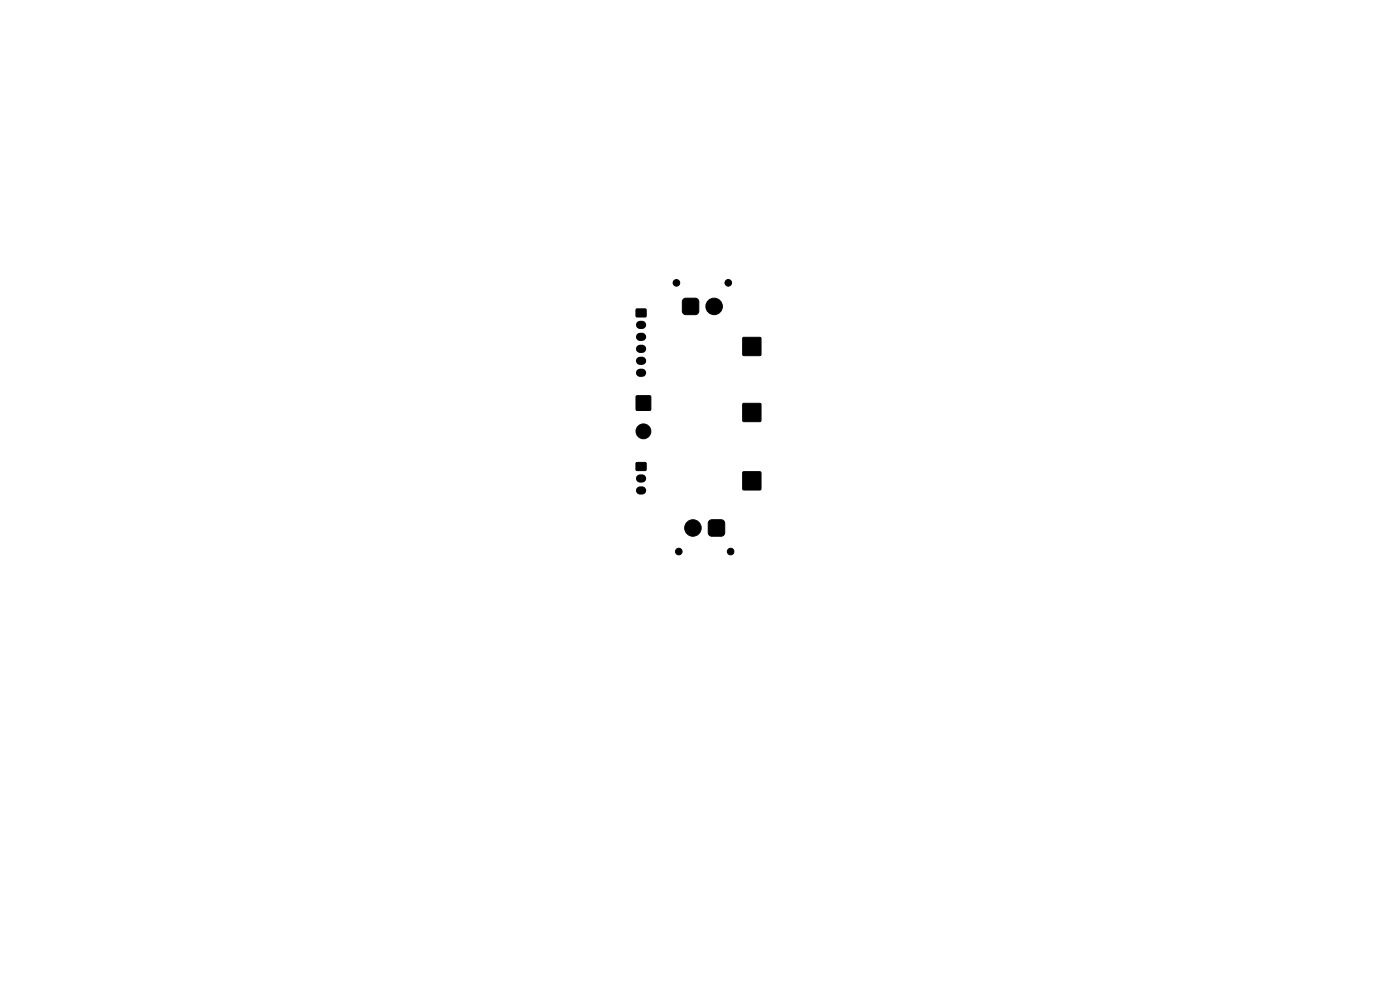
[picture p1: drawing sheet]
<svg xmlns="http://www.w3.org/2000/svg" width="297mm" height="210mm" viewBox="0 0 297 210" stroke-linecap="round" stroke-linejoin="round" font-family="sans-serif">
<g fill="#000" stroke="#000" stroke-width=".21">
<path d="M135 65.6h2v1.6h-2zM144.9 63.5l.6-.2h2l.5 .1 .2 .6v2l-.1 .5-.6 .3h-2l-.5-.2-.3-.6v-2zM157.6 71.6h3.8v3.8h-3.8zM135 98.2h2v1.6h-2zM135 84h3v3h-3zM157.6 85.6h3.8v3.8h-3.8zM150.4 110.5l.6-.2h2l.5 .1 .2 .6v2l-.1 .5-.6 .3h-2l-.5-.2-.3-.6v-2zM157.6 100.1h3.8v3.8h-3.8z"/>
<circle cx="143.5" cy="60" r=".7"/>
<circle cx="154.5" cy="60" r=".7"/>
<circle cx="151.5" cy="65" r="1.75"/>
<circle cx="136.5" cy="91.5" r="1.57"/>
<circle cx="144" cy="117" r=".7"/>
<circle cx="147" cy="112" r="1.75"/>
<circle cx="155" cy="117" r=".7"/>
</g>
<path d="M135.8 68.9h.4M135.8 71.5h.4M135.8 74h.4M135.8 76.5h.4M135.8 79.1h.4M135.8 101.5h.4M135.8 104h.4" fill="none" stroke="#000" stroke-width="1.7"/>
</svg>
